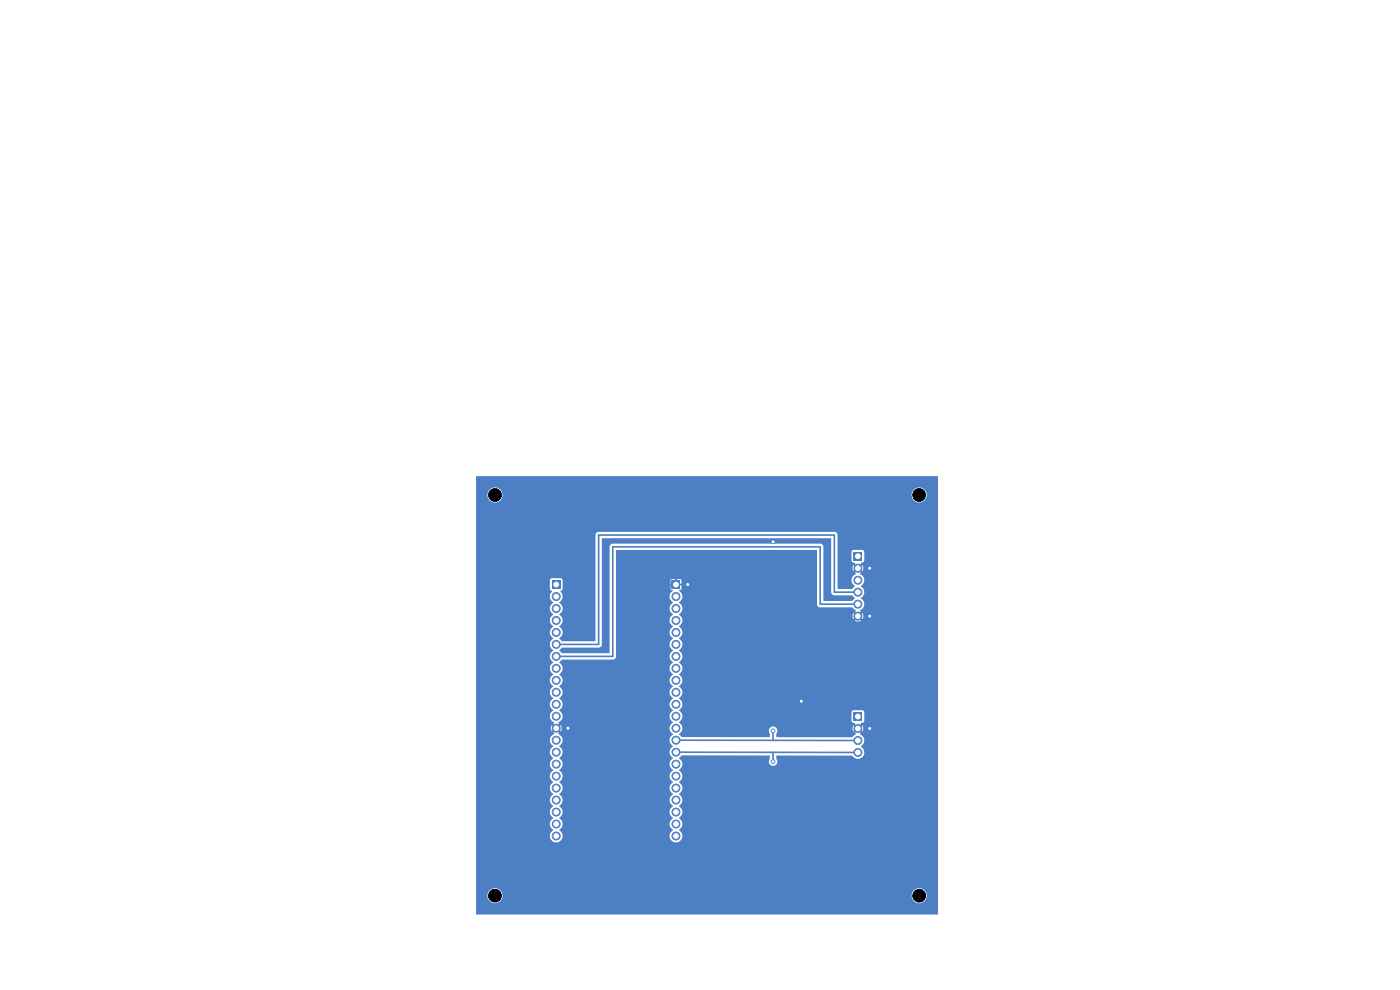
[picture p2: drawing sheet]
<svg xmlns="http://www.w3.org/2000/svg" width="297mm" height="210mm" viewBox="0 0 297 210" stroke-linecap="round" stroke-linejoin="round" font-family="sans-serif">
<path d="M142.5 123.2h1.8v1.7h-1.8z" fill="#4d7fc4"/>
<g fill="#4d7fc4" stroke="#4d7fc4" stroke-width=".21">
<circle cx="143.4" cy="126.5" r=".85"/>
<circle cx="143.4" cy="129.1" r=".85"/>
<circle cx="143.4" cy="131.6" r=".85"/>
<circle cx="143.4" cy="134.2" r=".85"/>
<circle cx="143.4" cy="136.7" r=".85"/>
<circle cx="143.4" cy="139.2" r=".85"/>
<circle cx="143.4" cy="141.8" r=".85"/>
<circle cx="143.4" cy="144.3" r=".85"/>
<circle cx="143.4" cy="146.9" r=".85"/>
<circle cx="143.4" cy="149.4" r=".85"/>
<circle cx="143.4" cy="151.9" r=".85"/>
<circle cx="143.4" cy="154.5" r=".85"/>
<circle cx="143.4" cy="157" r=".85"/>
<circle cx="143.4" cy="159.6" r=".85"/>
<circle cx="143.4" cy="162.1" r=".85"/>
<circle cx="143.4" cy="164.6" r=".85"/>
<circle cx="143.4" cy="167.2" r=".85"/>
<circle cx="143.4" cy="169.7" r=".85"/>
<circle cx="143.4" cy="172.3" r=".85"/>
<circle cx="143.4" cy="174.8" r=".85"/>
<circle cx="143.4" cy="177.3" r=".85"/>
</g>
<path d="M181.1 117.2h1.7v1.7h-1.7z" fill="#4d7fc4"/>
<g fill="#4d7fc4" stroke="#4d7fc4" stroke-width=".21">
<circle cx="182" cy="120.5" r=".85"/>
<circle cx="182" cy="123.1" r=".85"/>
<circle cx="182" cy="125.6" r=".85"/>
<circle cx="182" cy="128.2" r=".85"/>
<circle cx="182" cy="130.7" r=".85"/>
</g>
<path d="M117.1 123.2h1.8v1.7h-1.8z" fill="#4d7fc4"/>
<g fill="#4d7fc4" stroke="#4d7fc4" stroke-width=".21">
<circle cx="118" cy="126.5" r=".85"/>
<circle cx="118" cy="129.1" r=".85"/>
<circle cx="118" cy="131.6" r=".85"/>
<circle cx="118" cy="134.2" r=".85"/>
<circle cx="118" cy="136.7" r=".85"/>
<circle cx="118" cy="139.2" r=".85"/>
<circle cx="118" cy="141.8" r=".85"/>
<circle cx="118" cy="144.3" r=".85"/>
<circle cx="118" cy="146.9" r=".85"/>
<circle cx="118" cy="149.4" r=".85"/>
<circle cx="118" cy="151.9" r=".85"/>
<circle cx="118" cy="154.5" r=".85"/>
<circle cx="118" cy="157" r=".85"/>
<circle cx="118" cy="159.6" r=".85"/>
<circle cx="118" cy="162.1" r=".85"/>
<circle cx="118" cy="164.6" r=".85"/>
<circle cx="118" cy="167.2" r=".85"/>
<circle cx="118" cy="169.7" r=".85"/>
<circle cx="118" cy="172.3" r=".85"/>
<circle cx="118" cy="174.8" r=".85"/>
<circle cx="118" cy="177.3" r=".85"/>
</g>
<path d="M181.1 151.2h1.7v1.7h-1.7z" fill="#4d7fc4"/>
<g fill="#4d7fc4" stroke="#4d7fc4" stroke-width=".21">
<circle cx="182" cy="154.5" r=".85"/>
<circle cx="182" cy="157.1" r=".85"/>
<circle cx="182" cy="159.6" r=".85"/>
<circle cx="164" cy="155" r=".4"/>
<circle cx="164" cy="161.6" r=".4"/>
<circle cx="184.5" cy="154.5" r=".4"/>
<circle cx="145.9" cy="124" r=".4"/>
<circle cx="184.5" cy="120.5" r=".4"/>
<circle cx="120.5" cy="154.5" r=".4"/>
<circle cx="184.5" cy="130.7" r=".4"/>
<circle cx="170" cy="148.8" r=".4"/>
<circle cx="164" cy="114.9" r=".4"/>
</g>
<path d="M182 125.6h-5v-12.1h-50v23.2h-9M182 128.2h-8v-12.2h-44v23.2h-12M143.4 157l38.6 .1M143.4 159.6h38.6M164 155v2M164 159.6v2" fill="none" stroke="#4d7fc4" stroke-width=".35"/>
<g fill="#4d7fc4">
<path d="M127.7 114.2h48.5l.1 .1v11.4a.68 .68 0 0 0 .8 .6h3.7l.6 .6-.6 .6-6.1-.1v-11.5l-.2-.3-.3-.2-44.1-.1a.68 .68 0 0 0-.8 .6v22.6h-10.1l-.6-.5 .6-.6h7.9l.3-.2 .2-.3z"/>
<path d="M101 101.1l97.9-.1 .1 .1v92.8l-97.9 .1-.1-4.1h2.4a1.61 1.61 0 0 0 1.6 1.7 1.61 1.61 0 0 0 1.6-1.7h86.8v.2a1.61 1.61 0 0 0 2.4 1.3 1.61 1.61 0 0 0 0-2.8 1.61 1.61 0 0 0-2.4 1.3h-86.8v-.3a1.61 1.61 0 0 0-1.7-1.2 1.61 1.61 0 0 0-1.5 1.5h-2.4v-66.8h15.6l.1 1.9 .4 .5a1.5 1.5 0 0 0 .3 2.3 1.48 1.48 0 0 0 0 2.6 1.48 1.48 0 0 0 0 2.5 1.48 1.48 0 0 0 0 2.5 1.48 1.48 0 0 0 0 2.6 1.48 1.48 0 0 0 0 2.5 1.48 1.48 0 0 0 0 2.6 1.48 1.48 0 0 0 0 2.5 1.48 1.48 0 0 0 0 2.5 1.48 1.48 0 0 0 0 2.6 1.46 1.46 0 0 0-.7 1.4 1.46 1.46 0 0 0 .9 1.2l-.3 .2 .5 .5-.3 .3-.4-.5a1.13 1.13 0 0 0 0 1.3l.4-.4 .3 .2-.5 .5 .3 .3a1.43 1.43 0 0 0-1 1.2 1.43 1.43 0 0 0 .8 1.4 1.48 1.48 0 0 0 0 2.5 1.48 1.48 0 0 0 0 2.6 1.48 1.48 0 0 0 0 2.5 1.48 1.48 0 0 0 0 2.6 1.48 1.48 0 0 0 0 2.5 1.48 1.48 0 0 0 0 2.5 1.48 1.48 0 0 0 0 2.6 1.39 1.39 0 0 0-.5 2.1 1.39 1.39 0 0 0 2.2 0 1.39 1.39 0 0 0-.5-2.1 1.48 1.48 0 0 0 0-2.6 1.48 1.48 0 0 0 0-2.5 1.48 1.48 0 0 0 0-2.6 1.48 1.48 0 0 0 0-2.5 1.48 1.48 0 0 0 0-2.5 1.48 1.48 0 0 0 0-2.6 1.48 1.48 0 0 0 0-2.5 1.46 1.46 0 0 0 .7-1.4 1.46 1.46 0 0 0-.9-1.2l.3-.3-.5-.5 .3-.2 .4 .4a1.14 1.14 0 0 0 0-1.3l-.4 .5-.3-.3 .5-.5-.3-.3a1.43 1.43 0 0 0 1-1.2 1.43 1.43 0 0 0-.8-1.3 1.48 1.48 0 0 0 0-2.6 1.48 1.48 0 0 0 0-2.5 1.48 1.48 0 0 0 0-2.6 1.48 1.48 0 0 0 0-2.5l.6-.6h10.9l.4-.2 .2-.4v-12.9h11.3l.2 .8 .6 .5a1.6 1.6 0 0 0-.6 2.1l.6 .6a1.48 1.48 0 0 0 0 2.5 1.48 1.48 0 0 0 0 2.5 1.48 1.48 0 0 0 0 2.6 1.48 1.48 0 0 0 0 2.5 1.48 1.48 0 0 0 0 2.6 1.48 1.48 0 0 0 0 2.5 1.48 1.48 0 0 0 0 2.5 1.48 1.48 0 0 0 0 2.6 1.48 1.48 0 0 0 0 2.5 1.48 1.48 0 0 0 0 2.6 1.48 1.48 0 0 0 0 2.5 1.48 1.48 0 0 0 0 2.5 1.48 1.48 0 0 0 0 2.6 1.48 1.48 0 0 0 0 2.5 1.48 1.48 0 0 0 0 2.6 1.48 1.48 0 0 0 0 2.5 1.48 1.48 0 0 0 0 2.5 1.48 1.48 0 0 0 0 2.6 1.39 1.39 0 0 0-.5 2.1 1.39 1.39 0 0 0 2.2 0 1.39 1.39 0 0 0-.5-2.1 1.48 1.48 0 0 0 0-2.6 1.48 1.48 0 0 0 0-2.5 1.48 1.48 0 0 0 0-2.6 1.48 1.48 0 0 0 0-2.5 1.48 1.48 0 0 0 0-2.5 1.48 1.48 0 0 0 0-2.6l.6-.6 18.6 .1 .1 .6a.92 .92 0 0 0 .1 1.3 .92 .92 0 0 0 1.2 0 .92 .92 0 0 0 .1-1.3l.1-.6h16a1.38 1.38 0 0 0 2.2 .2 1.38 1.38 0 0 0-.4-2.2 1.46 1.46 0 0 0 .7-1.3 1.46 1.46 0 0 0-.9-1.3l.3-.2-.5-.5 .3-.3 .4 .5a1.13 1.13 0 0 0 0-1.3l-.4 .5-.3-.3 .5-.5v-.2a.54 .54 0 0 0 .7-.5l-.1-1.9-.4-.4h-1.8l-.3 .2-.2 .3v1.8a.58 .58 0 0 0 .8 .5l-.1 .2 .5 .5-.3 .3-.4-.5a1.14 1.14 0 0 0 0 1.3l.4-.5 .3 .3-.5 .5 .3 .3-.8 .6h-16l-.1-.7a.92 .92 0 0 0-.1-1.3 .92 .92 0 0 0-1.2 0 .92 .92 0 0 0-.1 1.3l-.1 .7-18.6-.1-.6-.6a1.48 1.48 0 0 0 0-2.5 1.48 1.48 0 0 0 0-2.5 1.48 1.48 0 0 0 0-2.6 1.48 1.48 0 0 0 0-2.5 1.48 1.48 0 0 0 0-2.6 1.48 1.48 0 0 0 0-2.5 1.48 1.48 0 0 0 0-2.5 1.48 1.48 0 0 0 0-2.6 1.48 1.48 0 0 0 0-2.5 1.48 1.48 0 0 0 0-2.6 1.48 1.48 0 0 0 0-2.5 1.41 1.41 0 0 0 .1-2.4v-.2l.4-.3v-.7h-.6v-.4h.6v-.8l-.9-.2v.7h-.4v-.7h-.7l-.2 .3-.1 .7h.7v.4h-.7l.1 .8 .5 .3-.6 .5-.2 .6h-11.3v-9.7h42.5l.1 .1v11.4a.68 .68 0 0 0 .8 .6h6.7l.8 .7-.3 .3 .5 .4-.3 .3-.4-.5a1.14 1.14 0 0 0 0 1.4l.4-.5 .3 .3-.4 .5a1.14 1.14 0 0 0 1.3-.1l-.5-.4 .3-.3 .5 .4a1.14 1.14 0 0 0-.1-1.3l-.4 .5-.3-.3 .5-.4-.3-.3a1.43 1.43 0 0 0 1-1.3 1.43 1.43 0 0 0-.8-1.3 1.48 1.48 0 0 0 0-2.6 1.46 1.46 0 0 0 .7-1.3 1.46 1.46 0 0 0-.9-1.3l.3-.2-.5-.5 .3-.3 .4 .5a1.13 1.13 0 0 0 0-1.3l-.4 .5-.3-.3 .5-.5v-.2a.54 .54 0 0 0 .7-.5l-.1-1.9-.4-.4h-1.8l-.3 .2-.2 .3v1.8a.58 .58 0 0 0 .8 .5l-.1 .2 .5 .5-.3 .3-.4-.5a1.14 1.14 0 0 0 0 1.3l.4-.5 .3 .3-.5 .5 .3 .3a1.43 1.43 0 0 0-1 1.2 1.43 1.43 0 0 0 .8 1.4l-.6 .5h-3.1v-11.5l-.2-.3-.3-.2-50.3-.1-.4 .3-.2 .3v22.6h-7.1l-.6-.5a1.6 1.6 0 0 0 .3-2.4l-.3-.1a1.6 1.6 0 0 0 .3-2.4l-.3-.2a1.6 1.6 0 0 0 .3-2.4l-.3-.1a1.6 1.6 0 0 0 .3-2.4l.5-.6-.1-1.9-.3-.3h-2l-.4 .4h-15.6v-18.2h2.4v.2a1.61 1.61 0 0 0 1.7 1.5 1.61 1.61 0 0 0 1.5-1.7h86.8v.2a1.61 1.61 0 0 0 2.4 1.3 1.61 1.61 0 0 0 0-2.8 1.61 1.61 0 0 0-2.4 1.3h-86.8v-.3a1.61 1.61 0 0 0-1.7-1.2 1.61 1.61 0 0 0-1.5 1.5h-2.4z"/>
</g>
<g fill="#fff" stroke="#fff" stroke-width=".21">
<circle cx="164" cy="155" r=".2"/>
<circle cx="164" cy="161.6" r=".2"/>
<circle cx="184.5" cy="154.5" r=".2"/>
<circle cx="145.9" cy="124" r=".2"/>
<circle cx="184.5" cy="120.5" r=".2"/>
<circle cx="120.5" cy="154.5" r=".2"/>
<circle cx="184.5" cy="130.7" r=".2"/>
<circle cx="170" cy="148.8" r=".2"/>
<circle cx="164" cy="115" r=".2"/>
<circle cx="143.4" cy="124" r=".5"/>
<circle cx="143.4" cy="126.5" r=".5"/>
<circle cx="143.4" cy="129.1" r=".5"/>
<circle cx="143.4" cy="131.6" r=".5"/>
<circle cx="143.4" cy="134.2" r=".5"/>
<circle cx="143.4" cy="136.7" r=".5"/>
<circle cx="143.4" cy="139.2" r=".5"/>
<circle cx="143.4" cy="141.8" r=".5"/>
<circle cx="143.4" cy="144.3" r=".5"/>
<circle cx="143.4" cy="146.9" r=".5"/>
<circle cx="143.4" cy="149.4" r=".5"/>
<circle cx="143.4" cy="151.9" r=".5"/>
<circle cx="143.4" cy="154.5" r=".5"/>
<circle cx="143.4" cy="157" r=".5"/>
<circle cx="143.4" cy="159.6" r=".5"/>
<circle cx="143.4" cy="162.1" r=".5"/>
<circle cx="143.4" cy="164.6" r=".5"/>
<circle cx="143.4" cy="167.2" r=".5"/>
<circle cx="143.4" cy="169.7" r=".5"/>
<circle cx="143.4" cy="172.3" r=".5"/>
<circle cx="143.4" cy="174.8" r=".5"/>
<circle cx="143.4" cy="177.3" r=".5"/>
<circle cx="182" cy="118" r=".5"/>
<circle cx="182" cy="120.5" r=".5"/>
<circle cx="182" cy="123.1" r=".5"/>
<circle cx="182" cy="125.6" r=".5"/>
<circle cx="182" cy="128.2" r=".5"/>
<circle cx="182" cy="130.7" r=".5"/>
<circle cx="118" cy="124" r=".5"/>
<circle cx="118" cy="126.5" r=".5"/>
<circle cx="118" cy="129.1" r=".5"/>
<circle cx="118" cy="131.6" r=".5"/>
<circle cx="118" cy="134.2" r=".5"/>
<circle cx="118" cy="136.7" r=".5"/>
<circle cx="118" cy="139.2" r=".5"/>
<circle cx="118" cy="141.8" r=".5"/>
<circle cx="118" cy="144.3" r=".5"/>
<circle cx="118" cy="146.9" r=".5"/>
<circle cx="118" cy="149.4" r=".5"/>
<circle cx="118" cy="151.9" r=".5"/>
<circle cx="118" cy="154.5" r=".5"/>
<circle cx="118" cy="157" r=".5"/>
<circle cx="118" cy="159.6" r=".5"/>
<circle cx="118" cy="162.1" r=".5"/>
<circle cx="118" cy="164.6" r=".5"/>
<circle cx="118" cy="167.2" r=".5"/>
<circle cx="118" cy="169.7" r=".5"/>
<circle cx="118" cy="172.3" r=".5"/>
<circle cx="118" cy="174.8" r=".5"/>
<circle cx="118" cy="177.3" r=".5"/>
<circle cx="182" cy="152" r=".5"/>
<circle cx="182" cy="154.5" r=".5"/>
<circle cx="182" cy="157.1" r=".5"/>
<circle cx="182" cy="159.6" r=".5"/>
</g>
<g fill="#000" stroke="#000" stroke-width=".21">
<circle cx="105" cy="105" r="1.35"/>
<circle cx="195" cy="105" r="1.35"/>
<circle cx="105" cy="190" r="1.35"/>
<circle cx="195" cy="190" r="1.35"/>
</g>
</svg>
